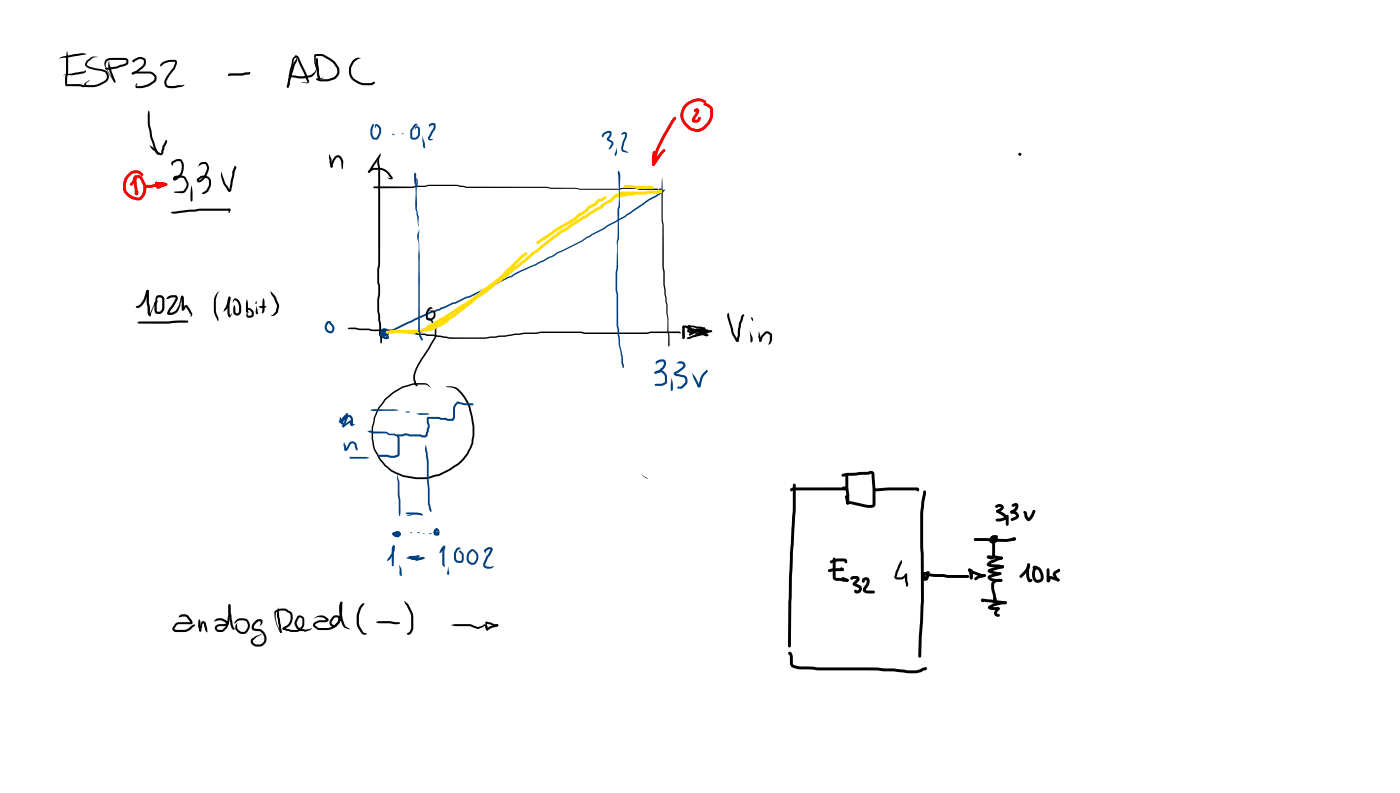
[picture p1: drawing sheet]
<svg xmlns="http://www.w3.org/2000/svg" width="337mm" height="190mm" viewBox="0 0 337 190" stroke-linecap="round" stroke-linejoin="round" font-family="sans-serif">
<g fill="#000">
<path d="M14.4 13.9l.8-.3 2.8-.6 1.8-.2 1 .2-5.8 .9-.7 .3zM15.2 18.1l.9-.3 4.1-.6 .3-.4a.48 .48 0 0 1 0 .6 .48 .48 0 0 1-.5 .3l-2.6 .4zM16.1 12.3l.3 2.2a11.8 11.8 0 0 1-.2 4.1l-.1 1.7v-.1h3l1.6 .3 .1 .2-.1 .2h-.7l-.9-.2-3.3-.1a1.77 1.77 0 0 1-.2-1.6l.1-.6a10.8 10.8 0 0 0 .2-3.9zM20.9 14.5l1.4-.9 1.3 .1-1.3 .2-1.1 .9-.3 .5a.46 .46 0 0 0 .5 .7l2.9 .6a1.79 1.79 0 0 1 1.8 1.5 1.79 1.79 0 0 1-1.2 2l-1.1 .5-1.3 .3h-1.7l-.6-.5a1.75 1.75 0 0 1 1.4-1.1l-1 .9 .4 .2h1.5l1.1-.2 1.7-1 .4-.8-.5-1.1-3.5-.8a1.11 1.11 0 0 1-1.2-1.4zM26.2 14.6l.7 2.7 .9 2.3-.2 .2-.2-.3a8.9 8.9 0 0 1-1.3-4.3zM25.4 14.3l1.1-.4h3.6l.7 .4v.9l-.6 .5-2.2 .8-1.9 .2-.8-.1 .2-.3 2.4-.3 2.5-.9v-.5l-.3-.2h-3.2a1.21 1.21 0 0 0-1.3 .4 1.21 1.21 0 0 0-.1 1.3l.8 1.6 1.4 2-.1 .1-.2-.1a13.8 13.8 0 0 1-2.3-4.4zM27.4 19.6l.2-.1 .1 .2-.1 .1zM31.7 17.5l1.2-.3h3.1a1.56 1.56 0 0 1 1.4 2.4l-.1 .1a5.5 5.5 0 0 1-4.6 1.4 .57 .57 0 0 1-.2-.6 .57 .57 0 0 1 .5-.4l-.1 .3v.4l-.1-.1a5.3 5.3 0 0 0 4.2-1.4l.1-.9-.9-.7h-3.3l-1 .2-.3-.2zM31.9 14.4l.1-.1a2.17 2.17 0 0 1 2.6-.4l.5 .5a2.01 2.01 0 0 1-1.2 2.3l-.9 .7-1.2 .5-.1-.4 1.1-.5 .8-.7a1.57 1.57 0 0 0 1-1.7l-.3-.3-.7-.1-1.4 .6v-.1l.3 .2h-.2a.3 .3 0 0 1-.5-.1 .3 .3 0 0 1 .1-.4zM38.9 15.1a3.9 3.9 0 0 1 3.5-.5 2.64 2.64 0 0 1-.7 2.4l-1.5 2.2a.89 .89 0 0 0-.2 .9 .89 .89 0 0 0 .9 .6l3.5-.2-.8 .4-2.7 .3a1.45 1.45 0 0 1-1.4-1 1.45 1.45 0 0 1 .4-1.5l1.7-2.4 .5-1.4a4 4 0 0 0-3.3 .9v.2l-.3-.3zM54.9 17.8l.5-.2h2.8l1.9-.3 .1 .1-.3 .5-1.7 .3h-3l-.1-.2 .3 .1-.4 .1zM69.4 18.1l3.5 .2 1.6-.2 1-.7 .4-.7h.1l-.3 1-.5 .6-.6 .3-2.8 .2-1.6-.3z"/>
<path d="M71.3 13.9l.1 .8-.6 1-1.2 4.7-.4 .7-.3-.3 .5-1.8 1-3.5zM76.1 18.9l1.7-.2-1.5 .6-.2-.3zM76.1 14h.2l-.1 .2zM76.1 14l.1-.1a1.93 1.93 0 0 1 .3 1.7l.3 2.4a.58 .58 0 0 1-.2 .9l-.1-.1-.3-1-.3-2.4zM75.6 13.1l.6-.1 1.6 .1a6.6 6.6 0 0 1 3.6 3l.1 .3a2.21 2.21 0 0 1-1.4 2.8l-1.3 .3h-1.9l-.7-.2-.1-.2 .2-.3 .8 .2h1.7l1.4-.4 .8-.9 .1-.9-.9-1.6-.9-.7-1.7-1h-1.7v-.2v1.9l1 3.5-.3 .2-.1-.1-.9-3.7zM76.5 18.5l.2-.1 .1 .4-.2 .1zM84.9 14.4l.2-.1a1.1 1.1 0 0 1 1.6-.2h-.5l-.8 .6a3.2 3.2 0 0 0-1 2.7l.2 .8a3.8 3.8 0 0 0 2.4 1.7h2.4a.47 .47 0 0 1 .7-.1l-.1 .3-.7 .4h-1.9a3.8 3.8 0 0 1-3.5-2.9 3.6 3.6 0 0 1 1-3.2zM89.8 19.7l.3 .1-.2 .4zM20.4 20.6l.3-.1 .1 .3-.1 .1zM35.7 26.5l.3 .9a8.5 8.5 0 0 0 .4 3.8l.3 2 1.3 3.4a.3 .3 0 0 1 .2 .5 .3 .3 0 0 1-.5-.2l-.7-1.3-.8-2.3-.3-1.9a8.7 8.7 0 0 1-.3-4.3zM36 35l1.5 .9 .4 .5 .8 .4 .4-1.7 .6-1a.24 .24 0 0 1 .1-.4 .24 .24 0 0 1 .3 .3l-.8 2.3a.72 .72 0 0 1-.2 .8 .72 .72 0 0 1-.8 .1l-.7-.4-1-.9zM37.8 36.8h.3v.3h-.2z"/>
<path d="M39.8 33.7h.3v.4l-.2-.1zM41.3 38.9a2.25 2.25 0 0 1 2.3-.6v.1a3.3 3.3 0 0 1-1.7 5 .66 .66 0 0 1-.2-.9 .66 .66 0 0 1 .8-.3l1.8 .2 .9 1.4a2.52 2.52 0 0 1-.7 2.4l-.7 .2-1.8-.1-.2-.1 .2-.2 1.9-.1 .4-.3a1.92 1.92 0 0 0 .5-1.6l-.8-1.3h-1.5l-.5 .2a3 3 0 0 0 1.7-3.4l-.4-.8h-.6l-1.1 .5v.7l-.4-.5zM70.9 13.3a.96 .96 0 0 1 1.1 .9l1.6 3.3 .7 2.2-.5 .3-1.3-.2h1.3l.1-.1-2.5-5.6-.3-.4 .2-.1-.7 .8-1.2 6.4v.2h-.4l1.2-6.6zM79.2 37.1l.4 1 .3 1.5a.42 .42 0 0 1-.4 .6l-.4-2.4zM91.1 38l.3 2.5v23.1l-.3 1.2v2.9a7.8 7.8 0 0 1 .2 3.6 15.5 15.5 0 0 0 .1 5.2l.2 1.4v2l.2 .8v1.6l-.2 .2-.2-.2v-1.6l-.2-.7-.3-4.1a12.9 12.9 0 0 1-.1-4.7l.1-2.4-.2-1v-3l.2-1.2v-23.2l-.2-1.4zM91.4 36.8l.1 .5-.2 .6-2.3 3.4-.5 .1v-.3h.3l-.2-.1zM41.2 51l.2-.1 6.6-.8h7.2l.2 .3-.2 .2h-7.3l-5.4 .7a1.16 1.16 0 0 1-1.3-.2zM41.2 51l.2 .1-.2 .1zM46 47.9l.2 .3-.2 .2-.1-.2zM46 44.5a9.5 9.5 0 0 1 .1 3.8l-.1 .1a9.2 9.2 0 0 1 0-3.9zM48 39.3a1.32 1.32 0 0 1 1.6-.3 1.32 1.32 0 0 1 .6 1.5l-.3 1a3.2 3.2 0 0 1-1.1 1.8 .8 .8 0 0 1-.7 .5 .8 .8 0 0 1-.7-.3l-.1-.5 .5-.4a1.75 1.75 0 0 1 2.9 1v1l-.7 1.4-.8 .6-.6-.1-.1-.1 .1-.1 1-.7 .6-1.1v-.9a.98 .98 0 0 0-1.1-.9h-.6l-.7 .5v.2l1.1-.9 .6-1.2a1.47 1.47 0 0 0-.1-1.9l-.8 .1-.9 .6zM53.3 41.3l.9 2.7 1 1.6-.1-.3 .8-4.2 .5-1.1h.3l.1 .4-.4 1.1-.8 4a.5 .5 0 0 1-.4 .6 .5 .5 0 0 1-.5-.4l-.4-.7a4.6 4.6 0 0 1-1.2-2.7z"/>
<path d="M55 50.2l.2-.1a.73 .73 0 0 1-.2 1.1zM56.4 40h.3v.4h-.3zM56.4 40h.3l.1 .2-.9 1.3zM80.5 37.6a.99 .99 0 0 1 1.6 .2l.4 1.1-.2 1.7-.3-1.9-.4-.7-.4-.2-.4 .2-.4 .6-.4 .8-.1 .8h-.4v-.9zM79.5 39.8h.4l-.2 .2 .2-.2v.4h-.4l.2-.2-.2 .2zM88.5 41h.1a3.3 3.3 0 0 1 3.2-.6 3.9 3.9 0 0 1 2.6 2.5l-.3 .2-.5-.1-.4-.3h.8l-.1 .1a3.6 3.6 0 0 0-2.6-2h-1.5l-1.1 .7-.3-.2zM89.8 44.8h9.2l4.2-.4h6.7l1.1 .2a13.1 13.1 0 0 0 4.6 .2l15.8 .1 1.2 .2h5.9l1.1 .2h9.1l1.2-.2h2.9l.9 .2h4.4l.2 .2-.2 .1h-4.4l-.9-.2h-2.9l-1.2 .2h-9.1l-1.1-.2h-5.9l-1.2-.3-15.8 .1a16.1 16.1 0 0 1-5-.3l-.7-.2h-6.7l-4.2 .5h-7.9a1.3 1.3 0 0 1-1.4-.2zM89.8 44.9l.2 .1-.2 .1zM159.2 42.7l.1 7.1a11.4 11.4 0 0 0 .2 4.2l.1 10.2 .2 1.1v3.2l.7 4.8v2l.2 1.1v3.2l.2 .9 .1 2.6-.2 .2-.2-.2v-2.6l-.2-.9v-3l-.2-1.4v-1.9l-.7-4.8v-3.2l-.3-1.1v-9.3a84.8 84.8 0 0 1-.1-11.5zM83.7 78.8l1.7-.1 1.1 .2h2.2l.9 .3h4.9l2.4 .4 7.3 .8 4.2 .6 8.2 .1 9.3-1.2h3l1.1-.2 9.5-.1 1.2 .3h14.7l1.1-.3h6.7l.4 .2 .1 .3-23 .1-1.2-.2h-9.4l-1.2 .2h-2.9l-9.3 1.2h-8.4l-4.1-.7-7.4-.7-2.3-.4-4.9-.1-.9-.2h-2.3l-1.1-.2-1.6-.1v.1zM91.3 79.5l.3-.2a.64 .64 0 0 1 .9 .2 .64 .64 0 0 1-.1 .9 .64 .64 0 0 1-.9-.2l.1-.4 .2 .3 .4-.1-.1 .1v-.4l.1 .1-.5 .1-.1 .5 .6 .1v-.9l-.3 .3 .1 .3a.24 .24 0 0 1-.2 .3 .24 .24 0 0 1-.3-.3l-.1-.1a.91 .91 0 0 1 .8-1l.5 .3 .1 .8a.83 .83 0 0 1-1.2 .8l-.5-.5zM164.1 78.3h.2a.36 .36 0 0 1 0 .6z"/>
<path d="M164.3 78.4h.2a7.4 7.4 0 0 1 3.5 0l1 .2a.37 .37 0 0 1 .5 .4zM164.3 78.4l.3 2.4-.1 .3-.1-.2a1.9 1.9 0 0 1-.2-2zM164.1 78.3h.4l.1 .5v2.2l-.3 .5-.3-.5zM165.5 78.2l.4-.1v.7a.74 .74 0 0 1-.6 1zM165.5 78.8l.2-.1v.5a.32 .32 0 0 1 0 .5 .32 .32 0 0 1-.4 0 .32 .32 0 0 1 0-.5zM165.6 79.7l2.2-.3h3.2l.2 .2-.2 .2h-3.2l-1.1 .3-.9-.1zM165.6 78.1a.7 .7 0 0 1 .6 .9l.1 .4 1.2-.5h1.8l.5 .2a.44 .44 0 0 1 .4 .1 .44 .44 0 0 1 .1 .5l-3.4 .1a1.2 1.2 0 0 1-1.3 0l.2-.2 1.3-.2h2.9v.2l-.7-.2h-1.8l-.8 .3a.62 .62 0 0 1-.8 0 .62 .62 0 0 1-.2-.7zM165.7 80.2l3.1-1.4a.41 .41 0 0 1 .4-.2 .41 .41 0 0 1 .3 .4l-3.3 1.4a.3 .3 0 0 1-.4 .2 .3 .3 0 0 1-.1-.4zM170.3 79.5l.7-.1 .2 .2-.2 .2zM175.1 75.1l1.3 4.8 .9 1.8-.2 .1 .5-4 .5-1.6a.65 .65 0 0 1 .7-.6l-.7 2.3-.4 3.8a.41 .41 0 0 1-.3 .5 .41 .41 0 0 1-.5-.3l-1-1.7-1-3.8-.1-.7zM180.2 79.6l.7 1.5v.9h-.2h.2l-.3 .3a.85 .85 0 0 1-.2-1.1zM180.7 76.3l.1 .1-.1 .1-.1-.1z"/>
<path d="M180.6 76.4h.3v.7zM180.7 76.3l.2 .3-.3-.1zM182.3 79.6l.3 .5 .4 1.3v.4l-.2 .3-.3-.2-.2-.8zM164.1 78.3l.7-.1 1.4 .6 2.1 .6 1.3 .8 .6 .1 .1 .2-.1 .2h-.3l.1 .1h-.4l-1.5-.9-2.1-.6-1.5-.6v-.2v2.7l-.2 .3-.2-.3zM165.2 81.1l1.3-.5 2-.5h1.3l.3 .2-.3 .2-1.2 .1-2.9 .8-.3-.1-.2 .2zM166.9 80.3l.6-.4 1.5-.3 1.7-.2 .3 .2-.3 .2-.7 .2-2.6 .4zM168.9 80l.9 .1 .3 .2-.3 .2h-.2zM183.2 80.5l.8-.8h.8l.8 .6v1.3a1.43 1.43 0 0 1-.8 1.2l-.1-.1 .4-1.1v-1.1l-.6-.4h-.3l-.7 .8-.5 1.1-.2 .1-.3-.3zM154 113.7l1.7 1.2-.7-.2z"/>
<circle cx="76.3" cy="19.1" r=".22"/>
<circle cx="165.7" cy="78.3" r=".22"/>
<circle cx="170.1" cy="80.6" r=".23"/>
<circle cx="182.8" cy="81.8" r=".26"/>
</g>
<g fill="#004080">
<path d="M91.8 79.1l.2-.2a1.07 1.07 0 0 1 1.4 .4 1.07 1.07 0 0 1-.3 1.4h-1l-.3-.4 .1-.4a.67 .67 0 0 1 1.1-.1l-.6 .3v.2l.6-.1v-.5l-.3-.3h-.5l-.3 .7 .2 .5 .5 .4h.5l-.1 .1-.4-.8-.4-.2-.1 .5 .2 .4-.2 .1-.3-.1-.2-1 .6-.4 .9 .5 .4 1.2-.3 .2h-.7a1.38 1.38 0 0 1-1.1-1 1.38 1.38 0 0 1 .4-1.4z"/>
<path d="M157.8 86.8a1.4 1.4 0 0 1 2.2 0v1l-.4 .7-.5 .4a1.33 1.33 0 0 1-1.3 .8l-.2 .1a.37 .37 0 0 1-.1-.4 .37 .37 0 0 1 .3-.2l.6-.2 .8-.7 .4-1-.1-.4h-.7l-.8 .3-.2 .4-.2-.4z"/>
<path d="M157.4 89.4a1.71 1.71 0 0 1 1.8-.4 1.71 1.71 0 0 1 1.1 1.5v1.3l-.2 .4-1 .5h-1.5l-.2-.3 .3-.1-.1-.1h1.4l.8-.4v-1.3l-.2-.5-.6-.6-1 .2a.38 .38 0 0 1-.7 0z"/>
<path d="M157.4 92.3h.5l-.3 .3z"/>
<path d="M161.3 90.8l.3 .6 .1 .7 .1 1.3-.3 .5-.3-.5z"/>
<path d="M161.4 93.4l.3 .4-.2 .1-.2-.1z"/>
<path d="M162.8 87.1l.4-.3h.6a.94 .94 0 0 1 .9 .5 .94 .94 0 0 1-.1 1l-1.6 1.3-.6 .2v-.1l1.5 .4a1.2 1.2 0 0 1 1.4 1.1l-.2 1-.9 .9-.5 .3-.8-.1-.1-.2 .2-.1 .8-.2 .9-1-.2-1-1.3-.4a.81 .81 0 0 1-.9-.1 .81 .81 0 0 1-.3-.8l.8-.4 1.5-1.2-.3-.5-1.3-.1z"/>
<path d="M163.1 92.8h.1l-.2 .5-.2-.2z"/>
<path d="M166.4 89.6l.8 1.1 .9 1.9h-.1v-.6l.3-1.2 .5-.9 .9-.8a.27 .27 0 0 1 .4-.1 .27 .27 0 0 1-.1 .4l-.9 1-.5 1.5a.88 .88 0 0 1-.6 1.2l-.4-.3z"/>
<path d="M158.4 45.4a.35 .35 0 0 1 .4-.2 .35 .35 0 0 1 .3 .4l-.2 .1-.1-.1-.3 .7-.3-.2 .2-.2 .2 .2-.2-.2 .2-.1 .2 .1-.3 .6a.39 .39 0 0 1-.5-.2 .39 .39 0 0 1 .2-.5z"/>
<path d="M92.6 79.9l1-.4 9.9-4.7 2-.6 .5-.3 2.7-1.2 .7-.1 2.5-1.3 .9-.2 9.5-4.7 .6-.1 2.6-1.5 7.4-3.5 .9-.7 6-2.8 1.2-.9 .6-.2 8.5-4.8 5.7-4 1.8-1 1.9-1.4 .3 .1v.2l-.5 .5-3.3 1.9-5.8 4-8.5 4.8-.5 .1-1.3 1-5.9 2.8-.9 .7-4.3 2.1-5 2.3-.8 .6-.6 .1-9.3 4.7-1 .3-2.7 1.3a3.4 3.4 0 0 0-2.1 .8l-1.1 .4-.5 .4-2 .6-3.9 1.7-6.1 3.1-1.1 .3-.2-.2z"/>
</g>
<g fill="#000">
<path d="M35.2 69.8l.5-.1-.1 .7a6.2 6.2 0 0 1-1.5 3 .96 .96 0 0 1-1.4 .4v-.3l.1 .1 .1-.1a2.62 2.62 0 0 0 1.8-2zM33.1 77.4l.7-.2h6.7l2.3-.2h2.2l.2 .3-.2 .2-4.5 .2h-6.7l-.5-.1-.1 .1zM35.3 69.7h.3l.1 .4-.3 .1zM35.3 69.7l.2-.1 .3 .4v2.7l.2 .9v1.6l.2 .5-.2 .3-.5-.8v-1.5l-.3-.9zM37.6 71.1l.3-.2h.8a1.13 1.13 0 0 1 .8 .9v2.2a1.47 1.47 0 0 1-1.2 1.4l-.9-.1a2.6 2.6 0 0 1-.2-2.4l.2-.7 .2 .1-.3 .4-1.1 3.2-.2 .1-.2-.3 1.3-2.8a.78 .78 0 0 1 .7-.9l-.1 2.6 .1 .3h.6l.6-.7v-2.4l-.3-.3-.6-.1-.7 .7-.1-.3zM40.2 71.4a1.81 1.81 0 0 1 2.5-.1l-.1 .7-1.9 3.3-.1-.2h.7l1-.6 .7-1.2 .5-1.9a.38 .38 0 0 1 .5-.4 .38 .38 0 0 1 .2 .6v2.8l-.3-.2 .3-.5a.54 .54 0 0 1 .4-.4 .54 .54 0 0 1 .6 .2l1 1.9a.38 .38 0 0 1 0 .4 .38 .38 0 0 1-.5 .1l.1-.4-1-1.7-.6 .7a.3 .3 0 0 1-.3 .1 .3 .3 0 0 1-.2-.2l-.1-2.9 .3-.2-.8 2.8a2.31 2.31 0 0 1-2.6 1.5l-.2-.1a1.71 1.71 0 0 1 .7-1.8l.9-1.4 .3-.9-1 .1-1.2 .4zM44.8 77.2l.2-.2 .2 .3-.2 .2zM52.2 70.3l.6-.3-.4 .4-.5 1.8v2.7l.6 1.5v.6a.36 .36 0 0 1-.4-.1 .36 .36 0 0 1 0-.4l-.4-.6a9 9 0 0 1-.1-4.6zM55 71.3h.3l.1 .2-.2 .6a3.4 3.4 0 0 1-1.5 2.8l.6-1.3zM55 75.9l.6-.6 .1 .2a.56 .56 0 0 1-.7 .6zM55 75.9l.3-.1v.3l-.2 .1zM55 71.3h.3l.1 .9a8.5 8.5 0 0 0 0 3.5l-.1 .4-.1 .1-.3-.3a6.5 6.5 0 0 1-.1-3.7z"/>
<path d="M56.2 71.8a.96 .96 0 0 1 1.4 .6 3.3 3.3 0 0 1 0 3.1 .94 .94 0 0 1-.9 .2 .94 .94 0 0 1-.6-.7v-1.1l.2-.6 .3 .6v1.2l.4 .2 .4-.3a3.4 3.4 0 0 0-.3-2.4l-.6-.6-.6 .6zM59.3 74.2l.8-.2 .8 .7 .1 1-.2 .4-.6 .2-.9-.2-.1-.6 .5-.6-.1 .9h.5l.4-.1v-.7l-.5-.5-.4 .1a.25 .25 0 0 1-.1 .4 .25 .25 0 0 1-.4-.2zM59.4 71.9l.2 1.1v1.8l-.2 .3-.3-.5v-1.8zM61.5 72.5l.2-.2-.1 .8-.2-.2zM61.7 73.5l.3 1.6-.2 .1 .1-.1a.26 .26 0 0 1 .1 .3 .26 .26 0 0 1-.3 .2 .26 .26 0 0 1-.2-.3zM62.2 73.5l1.8 .1-.3 .3-.9 .1-.5-.2zM63.3 71.6a5.2 5.2 0 0 1 0 3.6l-.2 .1-.2-.1 .2-2.9zM65 70l.2 .1a4.9 4.9 0 0 1 1.7 2.8l.2 .7-.4 1.5-.6 .6-.9 .2 1.1-1.1 .3-1.3zM102.8 76.3a1.76 1.76 0 0 1 1.5 1.2l.6 1.2v2.3l-4.7 7.8-.4 1.4v1l.2 .9 .4 .5-.2 .2-.5-.4-.3-1.3v-1l.4-1.2 .7-1.6 2.4-3.6 1.6-2.9-.1-2.4zM102.9 74.1a.56 .56 0 0 1 .5-.3 .56 .56 0 0 1 .5 .2l.1 .2-.3-.1-.4 .3-.4 .7v1.3a.92 .92 0 0 0 1.3-.4v-1l-1.1-.4h.9l.4 .1 .3 .4v.8a1.25 1.25 0 0 1-1 1.1 1.25 1.25 0 0 1-1.3-.6 2.69 2.69 0 0 1 .5-2.3zM100 92.5l.3 .1-.1 .2zM100 92.6l.2-.2 .2 .2-.2 .2z"/>
<path d="M92.6 95.7l2.3-1.8a8.8 8.8 0 0 1 3.6-1.6l1.1-.2 2.5-.1a1.83 1.83 0 0 1 1.4 1.2l-1.3-.8h-2.3l-1.3 .3a8.4 8.4 0 0 0-3.5 1.5l-2.4 1.9-1.5 2.1-1 2.3-.5 2.2v2.7l.5 2.5 1.3 2.4a10.6 10.6 0 0 0 4.2 3.3l1.5 .6a13.5 13.5 0 0 0 6.4 .1l2.4-.7a20.4 20.4 0 0 0 5.1-3.4l1.2-1.5a7.7 7.7 0 0 0 1.3-4.1v-2.1l-.2-1.3a11 11 0 0 0-3.5-7.5l-1-.5-1.7-.3 1.4-.1 1.3 .4a10.3 10.3 0 0 1 3.7 6.7l.4 2.6v2.1l-.2 .9a7.6 7.6 0 0 1-1.1 3.5l-.9 1.1a11.4 11.4 0 0 1-3.7 3l-2.4 1.2-2 .5a13.3 13.3 0 0 1-7.3-.4l-1.1-.5a10.4 10.4 0 0 1-4.2-3.6l-1.2-2.2-.2-.7-.4-2 .1-2.7 .5-2.3 .7-1.8z"/>
<circle cx="36" cy="75.8" r=".22"/>
</g>
<g fill="#004080">
<path d="M95.4 104.4h.4l.3 .8v4l-.2 .3-1 .5h-.9l-.9-.2h-1.9l-.5-.3a5.1 5.1 0 0 1 3.3 0h.8l.8-.3v-3.9l-.2-.5z"/>
<path d="M95.4 104.4l2.2-.3a8.7 8.7 0 0 0 3.6 .3l.3 .2h.7l-.1 .1 .4-.3-.1 .1v-.6l.4-1.4-.2-1.1v-.9l.2-.3h2.7l.5 .2h1.3l.3 .2h1.2l-.1 .1 .2-.5v-2.4l.4-.7 .6-.6h.3v.3l-.8 1.1v2.4l-.4 .7-1.4 .1-.4-.2h-1.2l-.6-.3h-2.4l.1-.1 .2 2.1-.5 2-.3 .4-3.9-.2-1.2-.2-.9 .2a.92 .92 0 0 1-1.2-.2z"/>
<path d="M109.9 96.5l1.7 .4h2l.2 .2-.2 .3-2-.1-.7-.2a.85 .85 0 0 1-1-.6z"/>
<path d="M88.3 103.6l.7-.2 .7 .3h3.1l.8 .5h1.2l1 .4-.5 .2-.6-.2-1.2-.1-.8-.4h-3.1z"/>
<path d="M89 98.5l.9-.2h4.6l1.3 .2-1.3 .2h-4.6z"/>
<path d="M97.5 99l.7-.2 .4 .2-.6 .1z"/>
<path d="M100 99.2l2.9 .1 .3 .3h-2.4z"/>
<path d="M81.8 100.2l.5 1.3-.3 .2 .1-.7 .2-.4a1.29 1.29 0 0 1 1.4-.9 1.29 1.29 0 0 1 1.2 1.1v1.3l-.3-.1 .3 .1-.3 .3-.3-.3v-1.3l-.3-.6h-.5l-.5 .3-.5 .7v.4a.39 .39 0 0 1-.5 .3 .39 .39 0 0 1-.2-.6l-.2-.7z"/>
<path d="M95.6 113.9l.4 2.3a9.2 9.2 0 0 0 .2 3.7l.1 3.1-.2 .9-.2-.1-.1-3.6-.2-1.2v-3.2l-.1-.8z"/>
<path d="M96 123.4l.2 .4-.1 .1-.2-.1z"/>
<path d="M102.4 106.9l.7 4 .2 9.9 .3 1.9a.19 .19 0 0 1-.1 .3 .19 .19 0 0 1-.2-.3l-.4-1.9-.3-9.9-.5-3z"/>
<path d="M94.4 127.9l.6-.2h.8l.4 .3-.2 .2h-.9z"/>
<path d="M94.3 128l.8-.3h.9l.1 .1v.3l-1.6 .4 .2-.4 .3 .3h.8l-.4-.2-.3 .1 .4 .1v-.2l-.1 .1 .3 .3h-.2l.2-.4-.3 .3-.2-.3 .1-.3 .4-.2 .5 .3 .1 .5-.5 .5-.4 .1-.5-.5v-.5l.6-.4 .5 .3-.1 .7-.6 .2-.6-.3 .1-.6a.78 .78 0 0 1 1-.3 .78 .78 0 0 1 .3 1l-.4 .2h-.9l-.5-.5z"/>
<path d="M98.6 127.9l.5 .1-.4 .1z"/>
<path d="M100.3 127.9l.6 .1-.3 .1z"/>
<path d="M101.7 128.2h.4z"/>
<path d="M103.1 128.2l.6-.1 .1 .1-.1 .1z"/>
<path d="M104.4 127.2l.2-.2a.77 .77 0 0 1 1 .7v.3a.74 .74 0 0 1-.5 .7 .74 .74 0 0 1-.7-.3l-.2-.3 .1-.4a.54 .54 0 0 1 .3-.6 .54 .54 0 0 1 .7 .1l-.6 .9 .5 .1-.1-.6-.2-.3-.2 .5-.1-.1 .5 .1 .1 .2-.6 .2a.6 .6 0 0 1-.2-1z"/>
<path d="M104.9 127.8l.4 .2-.2 .1z"/>
<path d="M97.5 123.3a8.1 8.1 0 0 1 3.6 .1l.4 .1-.2 .2-2.1-.1-.7 .3-.7-.1 1.4-.4h2a.27 .27 0 0 1 .4 .1 .27 .27 0 0 1-.2 .4 .27 .27 0 0 1-.3-.2l-.8-.2h-2.4z"/>
<path d="M94.5 131.1l.2-.1 .2 .2v1l-.3 1.1a2.98 2.98 0 0 1-1.6 1.4l1.2-1.7z"/>
<path d="M94.4 131.1l.3-.1 .2 .2-.2 .7v3.9l-.3 .2-.2-.2v-2.3v-1.7z"/>
<path d="M96.1 135.7l.4 1 .1 1.2a.19 .19 0 0 1 .1 .3 .2 .2 0 0 1-.4 0l-.1 .1-.2-.4z"/>
<path d="M106.4 131.4l.4-.3 .3 .2-.3 1.1 .2 3.5-.2 .3-.4-.3-.1-.4v-3.2l.3-.9 .3 .1-.4 .4a1.05 1.05 0 0 1-.9 1z"/>
<path d="M107.7 136.2l.2 .9a.4 .4 0 0 1 0 .7h-.2l.2 .1v.2a.26 .26 0 0 1-.3 0 .26 .26 0 0 1-.1-.3z"/>
<path d="M109.7 131.8a.54 .54 0 0 1 .5-.4 .54 .54 0 0 1 .5 .4l.1 .2-.3-.1-.5 .2-.3 .7-.1 1.4 .5 .5h.7l.2-.1v-1.3l-.7-.9 .2-.2 .9 .8 .1 1.4a1.16 1.16 0 0 1-1 .9 1.16 1.16 0 0 1-1.2-.6 3 3 0 0 1 .3-2.8z"/>
<path d="M112.6 132.5l.4-.3a.33 .33 0 0 1 .4-.3 .33 .33 0 0 1 .2 .5l-.1-.1-.2 .2a1.86 1.86 0 0 0-.6 1.8l.3 .7a.76 .76 0 0 0 1.2-.2l.3-.6v-.9l-.7-.9-.3-.1a.18 .18 0 0 1-.3 .1 .18 .18 0 0 1-.1-.3 .18 .18 0 0 1 .3 0h.6l.9 1 .1 1.1-.3 .8a1.42 1.42 0 0 1-1.9 .5 1.42 1.42 0 0 1-.6-1.9z"/>
<path d="M116.5 132l.8-.5 .6-.1a.57 .57 0 0 1 .4 1l-1 1.6-.7 1.7 .6 .4 1.5-.1-.5 .5-.9 .1a.99 .99 0 0 1-1.1-1.4l1.7-3.2h-.5l-.5 .3v.6l-.2-.1a.5 .5 0 0 1-.2-.8z"/>
<path d="M97.7 134l.9-.4 2-.2a.43 .43 0 0 1 .1 .6 .43 .43 0 0 1-.6 .1l-1.9 .1z"/>
<path d="M98.5 133.8l2.1-.4 .2 .2-.2 .3-1.6 .2a.39 .39 0 0 1-.6-.1z"/>
<path d="M98.5 133.9l2.5 .1 .8-.2v.2v-.2l.3 .2-.2 .3-.1-.3v.3a5.3 5.3 0 0 1-3.3 0z"/>
<path d="M100 134.4l1.2-.6h.6l.3 .2-.3 .3h-.6l-1.2 .5-.1-.2z"/>
<path d="M84.1 109.7l.2 .1h.5a10.4 10.4 0 0 1 4 .2 14.4 14.4 0 0 1-4.6 .2z"/>
<path d="M82.7 106.2l.5 1v.7h-.1l.9-1.6a1.13 1.13 0 0 1 1.3-.1 1.13 1.13 0 0 1 .5 1.2l.2 .6-.2 .2-.5-.9a.7 .7 0 0 0-.6-.8l-.4 .2-.6 1.1a.52 .52 0 0 1-.4 .5 .52 .52 0 0 1-.6-.3l-.1-1.1z"/>
<path d="M83.3 99.3h.1a.42 .42 0 0 1 .1 .5 .42 .42 0 0 1-.5 .1z"/>
<path d="M81.6 101l.5-.3 1.2-1.4h.3v.3l-1.3 1.4-.5 .4-.1-.3 1.6-1.1h.3v.3l-1.1 .9a.59 .59 0 0 1-.5 .3 .59 .59 0 0 1-.6-.3z"/>
<path d="M83.2 100.1l.2-.2 .2 .3-.9 2.4h-.2l-.2-.1v-.3z"/>
<path d="M82.3 102.2h.3l.1 .4h-.3z"/>
<path d="M82.4 102.3l1.6-1.1a.4 .4 0 0 1 .4-.3 .4 .4 0 0 1 .3 .4l-.1 .6-.1-.1 .9 .3-.8 .2-.4-.2-.1-.5 .2-.5 .2 .2-1.7 1.2a.27 .27 0 0 1-.3 .1 .27 .27 0 0 1-.1-.3z"/>
</g>
<g fill="#fd0">
<path d="M93.7 79.6a7.9 7.9 0 0 1 3.8-.4h2.9l1.2 .4 .1 .2-.4 .4-1-.3h-2.2a11 11 0 0 0-4.1 .3l-.3-.1z"/>
<path d="M151.1 46.2l3.6-.2 4.1-.3a.46 .46 0 0 1 .2 .5 .46 .46 0 0 1-.6 .3l-7.1 .3-.3-.4z"/>
<path d="M158.2 45.8l.6-.2 .3 .4-.1 .2-.5 .2-.3-.1z"/>
<path d="M102.1 79.1l.2-.1a10.4 10.4 0 0 0 4-1.6l6.6-4.9 1.3-1.3 2.5-1.6 8.5-6.8 .8-.4 1.9-1.8 1.2-.8 5.4-4.3 1.6-.9 3.8-2.5 4.4-2.6 .5-.6 1.9-1 1.2-1.2 1.6-.6h1.6l.3 .3-.3 .4h-1.8a6.4 6.4 0 0 0-2.4 1.8l-1.7 .8-.5 .6-2.4 1.4-4.9 3.1-1 .8-1.7 .9-5.2 4.2-1.2 .8-1.9 1.8-.7 .4-8.4 6.6-2.7 1.8-1.3 1.3-5 3.6a12 12 0 0 1-3.8 2.4l-2.1 .6-.3-.1z"/>
<path d="M148.6 46.8l1.9-.5h1.6l.4 .3-.4 .4h-1.7l-1.5 .3-.3-.1z"/>
<path d="M99.1 79.6l2.1-.4 6.2-3.2 .5 .1 .1 .2-.2 .3-1.1 .7-5.2 2.5-1.4 .3a.86 .86 0 0 1-1.1-.3z"/>
<path d="M102.6 78.2l4.1-2.1 6.9-4.6 2.5-2.1 2.6-1.7 1.9-1.7 1.2-1.3 3.3-3.2 1.1-.9h.5a.55 .55 0 0 1-.3 .8l-4.1 3.7-1.3 1.5-1.9 1.6-2.6 1.7-2.3 2.1-7.2 4.7-3.6 1.9a.58 .58 0 0 1-.9-.2z"/>
<path d="M129 58l4.4-3 4.4-2.6 1.2-1 1.8-1.1 .5-.7 1.7-.9a1.69 1.69 0 0 1 1.5-1l.8-.5h.4a.91 .91 0 0 1-.7 1l-1 .3-.6 .8-1.7 .9-.5 .6-1.8 1.1-1 1-4.6 2.7-4.3 3h-.5l-.1-.3z"/>
<path d="M148.4 46.9l1.2-.4 .9 .1v.5l-1.2 .3a.85 .85 0 0 1-1-.3z"/>
<path d="M92.8 79.6l1.3-.3 1.7-.1 3.5 .3 .4 .4-.4 .4-.3-.3 .1 .2-5-.2a.98 .98 0 0 1-1.4-.2z"/>
<path d="M150 44.5l1.4-.1 1.8 .3h3.5l.4 .3-.4 .4-3.6-.1-2.8-.2-.4-.3z"/>
<circle cx="151.3" cy="46.4" r=".37"/>
<circle cx="158.8" cy="46" r=".35"/>
</g>
<g fill="#004080">
<path d="M99.9 42.8l.3 .1a2.32 2.32 0 0 1 .1 2.1l-.2-1.8z"/>
<path d="M99.7 41.6l.1-.1 .1 .1-.1 .4z"/>
<path d="M99.6 41.7l.2-.2a2.8 2.8 0 0 1 .2 2.2l.2 .8v5.7l.5 1.9-.1 2.3-.5-3.5-.2-.7v-4.2l-.1-1.5-.2-.9z"/>
<path d="M100.7 55.1l-.1 2.5 .3 3.8v18l.5 1.7a.32 .32 0 0 1 .2 .4 .32 .32 0 0 1-.3 .2l-.5-.9-.3-1.4 .1-21.5a2.27 2.27 0 0 1-.1-2z"/>
<path d="M148.6 41.1l.3-.1 .2 1.1v7.4l-.3 .8v7l-.2 .7-.1 1.4 .1 4.6-.2 1.6v4.2l.2 1v7.4l.2 .9 .3 3.8 .6 2.8 .1 1.5 .2 .7-.2 .6-.4-1.3v-1.4l-.6-2.8-.6-4.8v-7.3l-.2-1.1 .3-11.8 .2-.8-.1-6.8 .3-.9 .1-2.1-.3-5.9z"/>
<path d="M89.7 29.8v.3z"/>
<path d="M89.7 29.8v.2l-.1-.1z"/>
<path d="M89.6 29.9l.1-.1 .2 .2a3.5 3.5 0 0 0 0 3l.6 .1 .6-1.2v-1.1l-.7-.6v.5a.5 .5 0 0 1-.2-.7 .5 .5 0 0 1 .8 0l.5 .5a2.82 2.82 0 0 1-.6 2.9l-.2 .1a1.16 1.16 0 0 1-1.6-1.2v-1.4z"/>
<path d="M94.2 32.1l.7 .3h-.4z"/>
<path d="M99.6 29.9a.51 .51 0 0 1 .6-.2 .51 .51 0 0 1 .3 .6l-.5-.3-.8 1.3v1.8l.8-.1 .5-.7v-1.4l-.5-.2-.2 .4h-.1l.3-.7a.71 .71 0 0 1 1 .5v1.3a1.5 1.5 0 0 1-1.2 1.3h-.9l-.3-.6 .1-1.7z"/>
<path d="M101.4 32.6l.7 1.7 .1 1.1a.33 .33 0 0 1-.4 .1 .33 .33 0 0 1-.1-.5z"/>
<path d="M103.2 29.9a.82 .82 0 0 1 .9-.4 .82 .82 0 0 1 .6 .7l-.1 .9-1.3 2.1 .8 .3-.8 .2-.4-.2v-.4l1.2-2.2 .1-.9 .1 .1-.8 .1-.2 .3-.2-.3z"/>
<path d="M78.7 77.2l.6 .1 .7 .6a1.17 1.17 0 0 1 .3 1.6 1.17 1.17 0 0 1-1.6 .3 1.48 1.48 0 0 1 .2-2.5h.8l-.3 .1a1.25 1.25 0 0 0-.7 1.8l.5 .3h.4a.88 .88 0 0 0 0-1.3l-.8-.7 .1-.1-.2 .5z"/>
<path d="M145 32l.6-.4a.78 .78 0 0 1 1-.2 .78 .78 0 0 1 .4 1l-.3 .6-.4 .4 .7 .4a.96 .96 0 0 1 0 1.6l-.5 .5-.2-.1 .7-1.4-1.1-.9 .6-1 .1-.6h-.5l-.7 .4-.5 .8a.65 .65 0 0 1 .1-1.1z"/>
<path d="M148.2 35.4l.1 1.2-.4 .9-.2-.4z"/>
<path d="M149.5 32l.5-.3 .5 .1a.9 .9 0 0 1 .1 1.2l-.5 1.3-.3 1.6 1.3 .7h-.9a.78 .78 0 0 1-.8-.7l.2-1.8 .7-1.7-.1-.3-.9 .3z"/>
</g>
<g fill="#004080">
<path d="M96.5 32.1h.2z" fill-rule="evenodd"/>
<path d="M96.6 32.1h.5z" fill-rule="evenodd"/>
<path d="M98.6 32.1h.3z" fill-rule="evenodd"/>
</g>
<g fill="#f00">
<path d="M32.2 42.3l.3-.1a1.05 1.05 0 0 1-.1 1.6l-.6 .7h-.5v-.4l.5-.7z"/>
<path d="M32.2 42.3h.5l.1 .2 .3 3.9-.1-.2 .1 .3-.3 .4-.3-.1-.1-.4-.3-2.4z"/>
<path d="M32.7 45.9h.5v.6a.47 .47 0 0 1-.7 .3l-.1-.3 .4-.3-.2 .1z"/>
<path d="M30.8 41.7a2.38 2.38 0 0 1 3.2-.3l.5 .6-.1 .2-.3 .1-.5-.4a1.65 1.65 0 0 0-2.1 .1 3.6 3.6 0 0 0-1.2 3.6 2.95 2.95 0 0 0 3.4 1.7l.1-.1a2.99 2.99 0 0 0 .6-2.8l-.9-1.5-.5-.1-.4 .2a.51 .51 0 0 1-.2-.6 .51 .51 0 0 1 .6-.3l1 .3 1 1.7a3 3 0 0 1-1.6 4.1 3.6 3.6 0 0 1-3.5-1.8 3.6 3.6 0 0 1 .2-3.8z"/>
<path d="M34.7 44.5l2.6-.3v-.4l.3-.2 .4 .4-.4 .8-1.2 .3h-1.5l-.3-.3z"/>
<path d="M37.4 43.7a.73 .73 0 0 1 .8 1l-.1 .5a.54 .54 0 0 1-.7-.6z"/>
<path d="M37.7 43.8l1.5-.1 .8 .3 .2 .3-.3 .4-.8-.3h-1l.1-.2v.7l-.3 .4-.4-.4z"/>
<path d="M37.8 44.8l2.1-.8 .3 .3-.2 .4-1.8 .6-.4-.1z"/>
<path d="M161.9 28.2l.3-.1 .2 .1 .1 .4-2.6 4.3-1.2 2.4-1.2 3.6a.56 .56 0 0 1-.6-.3 .56 .56 0 0 1 .2-.7l.4-1.7 .8-1.8 2.9-5.1z"/>
<path d="M157.1 36.3h.4l.1 .3-.2 1.2v1.7l-.3 .3-.3-.1-.1-.3v-1.8z"/>
<path d="M159.4 35.9h.5v.5l-.8 .8-1.7 2.5-.3 .1-.3-.1v-.4l1.8-2.5z"/>
<path d="M166.8 26.4l.4-.3a.66 .66 0 0 1 .9 .2 .66 .66 0 0 1-.1 .9l-1 1.7-.1-.1 .7-.1 .6-.6 .2 .1 .1 .4-.6 .8-1 .1a.68 .68 0 0 1-.6-.5 .68 .68 0 0 1 .2-.7l.9-1.7 .2 .1-.5 .2-.2-.1z"/>
<path d="M164.8 24.9a4.4 4.4 0 0 1 4.2-1.1l.7 .4v.5l-.3 .1-.7-.3a3.4 3.4 0 0 0-4.2 4.2l.5 .9 1.3 1.1 1.3 .3 1.2-.4a4.4 4.4 0 0 0 1.9-3v-1.4l-1.5-1v-.4l.3-.1 .6 .2 1.1 .8 .2 .6v1.4a5 5 0 0 1-3.4 4h-.8a4.6 4.6 0 0 1-3.6-4.2l.4-1.5z"/>
<circle cx="34.9" cy="44.8" r=".37"/>
<circle cx="37.6" cy="44" r=".35"/>
<circle cx="39.9" cy="44.3" r=".35"/>
<circle cx="157.1" cy="39.5" r=".35"/>
</g>
<g fill="#000">
<path d="M190 117.4l.8-.3h12.6l-.2 .2 .2 .3h-.7l-.3-.4 .3-.3h.6a.48 .48 0 0 1 .6 .4 .48 .48 0 0 1-.6 .5h-12.4l-.7 .2-.2-.1zM190.7 116.3h.5l.1 .2v6.1l-.9 16.1-.3 16.5-.3 .3-.4-.3 .1-10.7 .4-11.5 .7-10.4zM202.4 114l1.2-.4 5-.3 .5-.1a.83 .83 0 0 1 1.1 .9l.3 3.2-.1 4-.4 .6-1.2 .1-5.1-.9-.4-.4 .4-.3h.7l3.9 .9 1.4-.1 .1-3.8-.3-3.6-.9 .2-4.9 .3-1.1 .2-.2-.1zM203.3 113.7l.3-.1 .3 .3 .3 6.9-.4 .4-.4-.3-.2-3.7zM210.1 117.4l3.3-.3h7l.4 .2a.45 .45 0 0 1 .2 .4 .45 .45 0 0 1-.4 .3l-.3-.3 .1 .1h-6.9l-3.2 .2-.2-.1zM222 117.9h.5l.1 .3-.7 5.2 .2 21.1-.7 13.2-.3 .3-.4-.3 .7-13.2-.2-21.1 .3-2.9zM199.1 136.9l1.5-.4h1.9l.4 .3-.3 .4h-2.1l-1.1 .2-.3-.1zM199.5 134.8l1.9-.6h1.7l.4 .2a.47 .47 0 0 1 .1 .6 .47 .47 0 0 1-.5 .2l-.1-.4-1.4 .1-1.8 .4-.2-.1zM200.3 134l.2-.1 .4 .4v4.4l2.8 .4 .3 .3-.4 .4-1.6-.2a1.45 1.45 0 0 1-1.8-.7zM202 136.4a.49 .49 0 0 1 .7 .1 .49 .49 0 0 1-.2 .7l-.4-.3-.2-.3zM202.4 138.7l.3-.1 1.2 .5v.6l-.2 .1-.3-.2 .1 .1a1.23 1.23 0 0 1-1.2-.7zM203.4 139.2l.3-.1 .2 .1v.4l-.2 .2-.3-.1z"/>
<path d="M203.2 119.1l.4-.1 .3 .6 .2 1.3-.3 .3-.4-.3-.3-1.5zM204.5 138.7l.4-.3h1a.75 .75 0 0 1 .7 .5 .75 .75 0 0 1-.3 .8l-.7 .8v-.4l1.2 .5a1.04 1.04 0 0 1 .1 1.6 1.04 1.04 0 0 1-1.6-.1l.1-.4h.5l.1 .3-.1-.1 .4-.1 .2-.3v-.2l-1.1-.5a.5 .5 0 0 1-.3-.8l.8-.9h-.8l-.4 .2-.2-.1zM207.4 139a1.02 1.02 0 0 1 1.4-.1 1.02 1.02 0 0 1 .1 1.4l-.8 1.5 1.9 .1 .3 .3-.3 .4h-1.4a.93 .93 0 0 1-1-.3 .93 .93 0 0 1-.1-1.1l.7-.9 .1-.9h-.4l-.1 .5-.3 .1a.65 .65 0 0 1-.1-1zM216.6 134.5h.1a1.67 1.67 0 0 1-.4 1.8l-.8 2.3 1.3 .1 .5-.4 .1-.2a.37 .37 0 0 1 .3-.2 .37 .37 0 0 1 .4 .1l-.4 .7-.8 .5h-1.4l-.5-.4 .3-1.4zM217.6 137.8h.2l.3 .2v1.5l.2 .8v.5l-.2 .1-.3-.2 .2-.1-.2 .1-.2-1.1zM222.8 137.8l3.9 .1 1.2 .2h4.8l.3 .4-.3 .3h-4.8l-1.3-.2-3.6-.1-.4-.4zM221.7 137.7a1.02 1.02 0 0 1 1.4 .1 1.02 1.02 0 0 1 0 1.4 .89 .89 0 0 1-1.3 .1 .89 .89 0 0 1 0-1.3l.5-.5 .9-.3 .2 .1 .1 .5-1 .3-.3 .7h.3l.1-.6-.3-.1-.2 .3 .3 .1 .4-.7 .4 .1 .1 .3a.93 .93 0 0 1-1.2 1 .93 .93 0 0 1-.4-1.5zM232.9 136.7h.4l.5 1.1a1.12 1.12 0 0 1-.3 1.4 1.44 1.44 0 0 1-.5-1.4l-.3-.8zM232.8 136.7l.4-.1 .9 .6 2 .7a.57 .57 0 0 1 .6 0 .57 .57 0 0 1 .2 .6l-1.1 .1-2-.8-1-.7zM233.2 136.8h.5l.1 .3v1.8l-.3 .3-.4-.3zM234.2 129.4l3-.1 4.6 .2 1.9-.3-.1 .2 .3-.3 .2 .1a.49 .49 0 0 1-.4 .7l-2 .3-7.3-.2-.3-.4zM234.3 138.8l1.1-.6 1.3-.3 .3 .4-.2 .3-1.3 .3-1 .5-.3-.3z"/>
<path d="M237.3 133.6l2.3-.1 1.2 .2 .3 .4-.4 .3-1.4-.2h-1.7l-.4-.4zM238.7 129.7h.5l.2 .4-.1 .2h-.5l-.2-.4zM238.7 129.7h.5l.1 .2-.1 3.5a.97 .97 0 0 1-.6 1 .97 .97 0 0 1-1.1-.2l-.3-.4a.59 .59 0 0 1 1-.1h.2l.1-.3v-3.1zM239.3 121.5a1.36 1.36 0 0 1 1.8-.1l.1 .1a1.34 1.34 0 0 1-1.7 1.6 .79 .79 0 0 1 .8-.9l.3-.3-.4-.1-.6 .2-.3-.1zM238.1 129a.98 .98 0 0 1 1.3-.1 .98 .98 0 0 1 .3 1.2 .93 .93 0 0 1-1.3 .2 .93 .93 0 0 1-.2-1.3l.6-.4 1 .1v.5l-.9 .1-.2 .5v-.1l.5-.1-.6-.1-.1 .3 .6-.1a.46 .46 0 0 1 .2 .6 .46 .46 0 0 1-.5 .3 .88 .88 0 0 1-1-.6 .88 .88 0 0 1 .3-1zM239.5 122.6l.4-.1 1.6 .9a.84 .84 0 0 1 .5 1.4l-1.4 .4h-1.2v-.5l2.2-.5v.2l-.7-.6-1.3-.7-.2-.3zM238.6 139.7l1-.6h1l.4 .3-.4 .4-1.1 .1-.5 .4 .4 4-.1-.1 .2 .3-.4 .3-.3-.3-.1-1.3-.4-1.7v-1.3zM237.6 138.4l1.1-.5 1.7-.5 .2 .1 .2 .3-.2 .3-2.5 .8v-.3l.9 .4 1.6 .1 .4 .3-.1 .3-1.6 .1-.9-.2a.94 .94 0 0 1-.8-1.2zM237.4 135.2l.8-.5 2.5-1 .4 .4-.2 .3-2.5 .9-.6 .5v-.4l2.9 .4a.47 .47 0 0 1 .6 .6l-3.1-.2a.67 .67 0 0 1-.8-.2 .67 .67 0 0 1 0-.8zM240.5 133.8l.2-.1 .3 .2v.4l-.3 .1-.3-.2zM237.6 136.8l2.4-.8 1-.2 .3 .1 .1 .3-.3 .3-3.1 .8v-.4l2 .5a.51 .51 0 0 1 .5 .1 .51 .51 0 0 1 .1 .5l-.8 .1-1.9-.5a.51 .51 0 0 1-.3-.8zM241.9 123.7l.2-.1 .4 .4v2l-.4 .3-.3-.3z"/>
<path d="M243.2 121.2l.5-.2a.83 .83 0 0 1 1.1 .2 .83 .83 0 0 1-.2 1.2l-.6 .6-.8 .4-.2-.1a.74 .74 0 0 1 .7-1l.4-.8h.1l-.7 .3-.2-.1zM243 122.8l.3-.1a1.15 1.15 0 0 1 1.5 .6 1.15 1.15 0 0 1-.5 1.5l-.9 .4-.4-.1v-.5l1.3-.7-.6-.5a.55 .55 0 0 1-.6-.1 .55 .55 0 0 1-.1-.5zM243.1 129.3a.68 .68 0 0 1 1.2 .2l-.2 .2-.7 .1-.2-.1zM247 135.4a.53 .53 0 0 1 .6 .2 .53 .53 0 0 1 0 .6l-.9 1.5-1.1 1h-.4v-.5l1.3-1.4zM246.1 122.8a.79 .79 0 0 1 .8 1l.5 .8-.2-.1 .5-.6 .5-1.2 .4-.2 .2 .1a3.3 3.3 0 0 1-1.2 2.5 1.25 1.25 0 0 1-1.4-1.6l-.2-.4zM247.1 135.4h.4l.1 .3-.2 1.3v1.3l.3 1-.2-.1h.6a.58 .58 0 0 1-.5 .7 .58 .58 0 0 1-.6-.6 5.6 5.6 0 0 1 .1-3.9zM248.3 136.1l.6-.2 1 .4 .8 1.3a1.49 1.49 0 0 1 0 1.7 1.49 1.49 0 0 1-1.6 .7 2.52 2.52 0 0 1-.4-3.8l.4-.2 .3 .1a.49 .49 0 0 1-.4 .7v.1a1.73 1.73 0 0 0 .4 2.4l.8-.4-.2-1-.5-1-.8-.3 .2-.1-.3 .2-.3-.1zM251.7 136.6l.2-.1 .4 .4v2.6l-.2-.3-.3 .1a.82 .82 0 0 1 .4-.9 .82 .82 0 0 1 1 .1l1.3 .5h-.2l.3 .1 .1 .2a.54 .54 0 0 1-.9 .2l-1.4-.4 .1-.1a.55 .55 0 0 1-.1 .8 .55 .55 0 0 1-.8-.2zM253.4 137.3l.8-.4 .1-.2h.5v.6l-1.1 .6 .5 .9a.49 .49 0 0 1 .4 .4 .49 .49 0 0 1-.2 .5l-.7-.5-.4-.7a.8 .8 0 0 1 .1-1.2zM43.2 147.9a1.63 1.63 0 0 1 2.2 .2l.2 .3a.94 .94 0 0 1 .4 1.5l-3.4 .1-.7 1 .2 .3h2.5l1.8-1.2 .6 .1-1.2 1-1 .6h-2.4a.82 .82 0 0 1-.9-.4 .82 .82 0 0 1 .3-1l.4-.6 .5-.3 3.2-.1-.1 .2-1-1.4-.9-.1-.9 .2zM48.5 149.4a.8 .8 0 0 1 .9 0 .8 .8 0 0 1 .2 1l.3 1.5-.5-.3-.6-2-.5 2.1h-.3l-.1-.8zM47.9 148.8a.87 .87 0 0 1 .3 1l.2 1.3a.37 .37 0 0 1 0 .4 .37 .37 0 0 1-.4 .2l-.1-.4a3.2 3.2 0 0 1 0-2.5z"/>
<path d="M55 145.2h.2l.2 .2-.2 2.8a3.6 3.6 0 0 1-1.8 3.6h-.7a.96 .96 0 0 1-1.1-1 .96 .96 0 0 1 1.3-.9l1.5-.1-.8-.6a3.3 3.3 0 0 0-2.2 0 2.19 2.19 0 0 1 3.4 .3 .56 .56 0 0 1 0 .7 .56 .56 0 0 1-.6 .2h-1.5l-.5 .3v.3l.2 .3h1.1a3.6 3.6 0 0 0 1.3-3.2zM55 145.2h.2l.2 .2 .3 3.4 .5 2.1h.3v.2a.38 .38 0 0 1-.4 .2 .38 .38 0 0 1-.3-.3l-.4-1-.5-2.8zM56.9 148.9l.6-.3 1-.1a1.95 1.95 0 0 1 1.6 1.7 1.95 1.95 0 0 1-1 2 1.74 1.74 0 0 1-1.9-.3 1.74 1.74 0 0 1-.5-1.8l.3-.4 .1 1.2 .5 .7 .5 .2 .8-.1a1.69 1.69 0 0 0 .3-2.4l-.7-.3h-.9l-1.2 .8v-.3zM61 149.5l.8-.6 .6-.2a.77 .77 0 0 1 .8 .7 .77 .77 0 0 1-.5 .8l-.3 .2 .2-.6v-.6l-.7 .2-.7 .8-.2 .7 .7 .2a2.35 2.35 0 0 1 2.3 3 1.94 1.94 0 0 1-1.6 1.2h-.7a1.62 1.62 0 0 1-1.4-1v-.6l.2-.3 2.4-1.2-.1 .2-1.1 .6-.9 .9v.4l.6 .5 1.4-.1a1.74 1.74 0 0 0-.2-3l-.7-.1a1.02 1.02 0 0 1-1.4-1.1zM66.8 146l.8 5.2a.49 .49 0 0 1-.1 .9l-.4-1-.3-2.1a4.5 4.5 0 0 1 0-3zM66.1 146.8l1.6-.6h1l.6 .5a2.08 2.08 0 0 1 .6 3.2l-.5 .6-1.1 .7-.1-.3 1.8 .4h1.4l.5-.2 .6-.6 .2-.5v-1.4l-.7-.3-.7 1.3 .5 1.1 1.6 .6 1.6-.4a2.45 2.45 0 0 1-2.8 .6l-.9-.5-.5-1 .1-.7 .5-1.2a1.02 1.02 0 0 1 1.1-.2 1.02 1.02 0 0 1 .6 .9l-.1 1.7-1.1 1.1-1.9 .2-1.6-.4a.43 .43 0 0 1-.5-.4 .43 .43 0 0 1 .5-.5 2.39 2.39 0 0 0 1.3-3l-1.3-.8h-1.1l-1 .4v1.3l.2 1.2 .7 1.6 .5 .7-.2 .2-1.2-2.4-.3-1.4zM67.5 151.7l.2 .1-.1 .3-.3-.2zM75.5 148.5a2.3 2.3 0 0 1 2.8-.3l.5 .3a.58 .58 0 0 1 .1 .7 .58 .58 0 0 1-.7 .3h-1.5l-.8 .4-.2 .3 1 .6h2.5a1.69 1.69 0 0 0 1.4-.9l.3-.3a.8 .8 0 0 0 .4-.9l-.2-.4h-.5l-.3 .2-.6 .9 .1 .5 .2 .2a.61 .61 0 0 0 1-.4l.6-1.1 .2-1.6v-2.2l.2-.3 .3 .3-.1 2.5-.2 1.5-.7 1.3a1.09 1.09 0 0 1-1.6 .4 1.09 1.09 0 0 1-.3-1.5l.3-.5a1.15 1.15 0 0 1 1-.7 1.15 1.15 0 0 1 1.1 .7 1.85 1.85 0 0 1-.9 1.9l-1 .6-1.1 .4-2.3-.1-1-.6a.73 .73 0 0 1 .3-1.3l.9-.4 1.8-.2v.1l-.8-.5a2.7 2.7 0 0 0-2.2 .2zM81.8 144.7l.2-.2 .3 .3-.2 .8v1.3l.6 2.9 .4 .7 1.1 .7-1.4-.4-.5-.8a11.3 11.3 0 0 1-.7-4.7zM86.9 145.1l.5-.2 .3 .1-.9 1.2a5.8 5.8 0 0 0-.5 3.7l1 1.9 .9 .5-.6 .2-.4-.1a4.7 4.7 0 0 1-1.5-4.6l.6-1.7zM90.4 149.4a11.1 11.1 0 0 1 4.6 .1h1.1l.1 .2-.3 .2-.9 .1-2.3-.3a3.1 3.1 0 0 1-2.3-.2zM97.2 144.3l1 .9a7.2 7.2 0 0 1 .9 6.6l-.5 .6-.5 .1-.1-.1a.2 .2 0 0 1-.2-.3 .2 .2 0 0 1 .3-.1l.4-.2 .3-.6v-1.4a5.9 5.9 0 0 0-1-4.3z"/>
<path d="M108.4 150.2l1.1-.3h3.4l2 .7 1.7-.6 .4 .2 .1 .6a.33 .33 0 0 1 .2 .4 .33 .33 0 0 1-.4 .2l-.4-1-1.6 .7-1.9-.7h-3.5zM116.8 149.4l1.1 .1 .9 .4 .8 .1 .2 .2-.3 .2h-.8l-1.8-.7 .2-.1 .1 .9a.5 .5 0 0 1 .2 .5 .5 .5 0 0 1-.5 .4l-.2-1.4zM119.4 150l.4 .1-.1 .3-.4-.1zM117.3 150.8l1.1-.5 1.3-.3a.67 .67 0 0 1-.9 .7l-1.6 .7-.2-.2zM189.5 156.7a.84 .84 0 0 1 1.1 1.1l.1 1.8 1.6 .5 4.6 .2 14 .1 3.9 .2 3.8 .4h1.8l1.9-.7-.2 .2 .4-.3a.48 .48 0 0 1 .2 .7 .48 .48 0 0 1-.6 .2l-1.5 .6h-2l-3.8-.4-3.9-.2-14-.1-4.1-.2a2.93 2.93 0 0 1-2.8-.9l-.3-2.7 .2 .1-.4-.1zM235.9 143.9l.4-.1 5.4 .6 .3 .4-.1 .2-.5 .1-5.2-.6 .2-.1-.2 .1-.4-.3zM235.9 143.9h.5l.2 .4-.1 .3-.2 .1-.4-.2zM239 143.5a.62 .62 0 0 1 .6 .3 .62 .62 0 0 1 0 .7l-.3 .3-.4-.1-.1-.2 .3-.4-.2 .2zM239.7 146h.5a1.2 1.2 0 0 1-.5 1.2v.2l.6 .2a.5 .5 0 0 1-.3 .6 .5 .5 0 0 1-.6-.2 1.13 1.13 0 0 1 .2-1.9zM237.6 145.6a6.8 6.8 0 0 1 4.1-1.2l.3 .4-.3 .3-2.4 .4-1.2 .7v-.5l1.9 .2 .3 .3-.1 .3h-2a.57 .57 0 0 1-.6-.9z"/>
<circle cx="203.8" cy="120.9" r=".35"/>
<circle cx="233.1" cy="136.9" r=".35"/>
<circle cx="238.9" cy="129.9" r=".35"/>
<circle cx="241" cy="136.2" r=".35"/>
<circle cx="243.2" cy="123" r=".35"/>
<circle cx="239.9" cy="146.2" r=".35"/>
</g>
<circle cx="245.2" cy="37.1" r=".35" fill="#000"/>
</svg>
